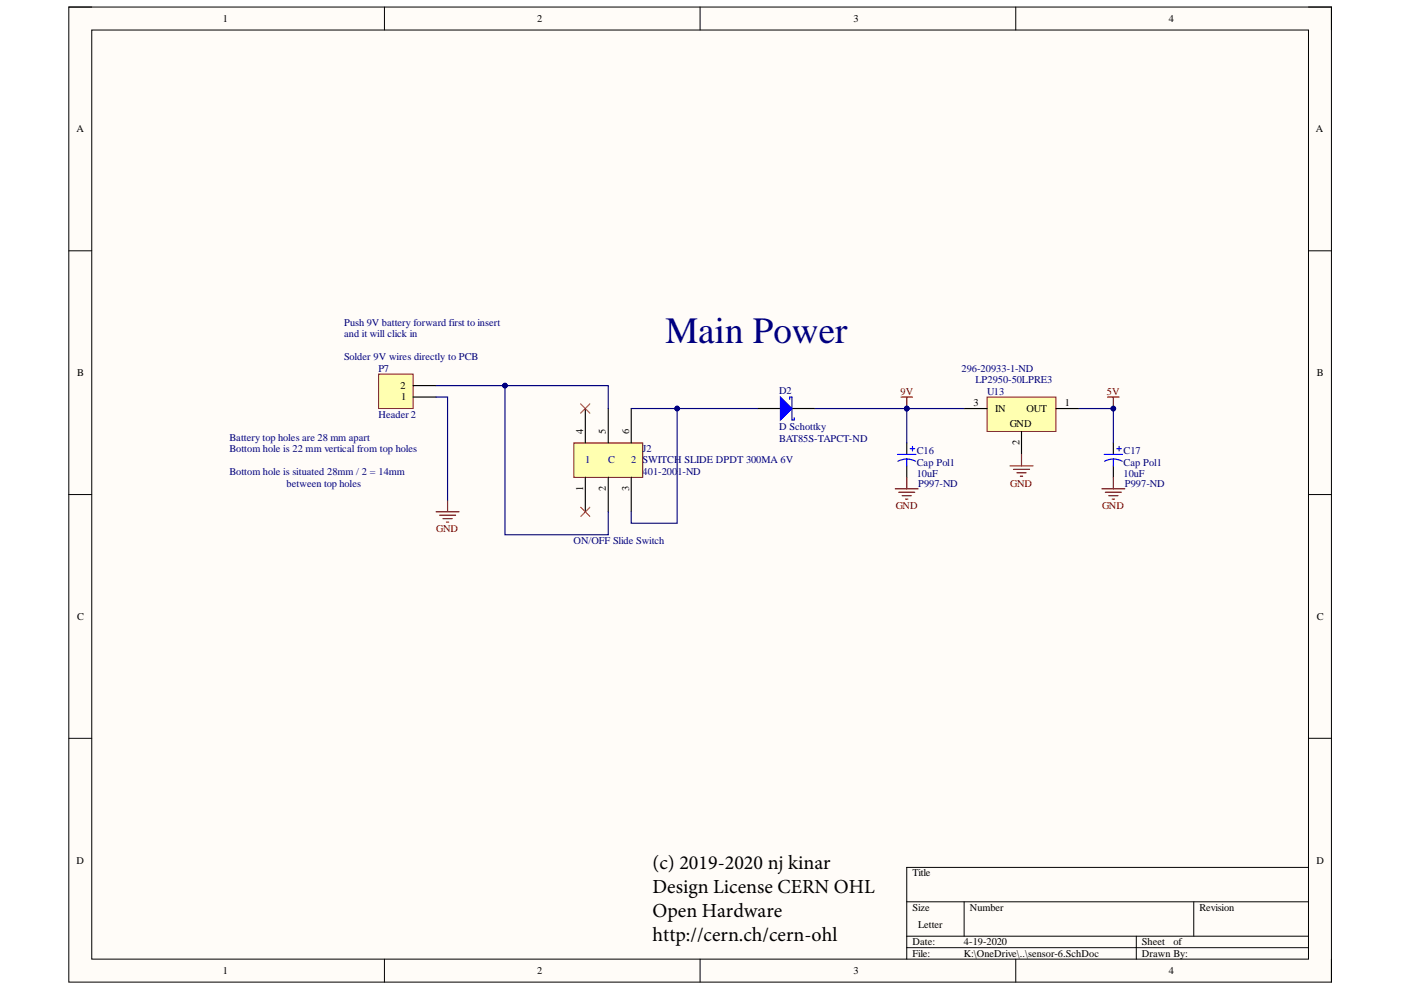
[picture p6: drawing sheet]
<svg xmlns="http://www.w3.org/2000/svg" width="297mm" height="210mm" viewBox="0 0 297 210" stroke-linecap="round" stroke-linejoin="round" font-family="sans-serif">
<defs><g id="words">
<text font-size="7.9" fill="#000080" x="141.1" y="72.7">Main Power</text>
<g font-size="4.2">
<text x="138.4" y="184.3">(c) 2019-2020 nj kinar</text>
<text x="138.4" y="189.4">Design License CERN OHL</text>
<text x="138.4" y="194.5">Open Hardware</text>
<text x="138.4" y="199.6">http://cern.ch/cern-ohl</text>
</g>
<g font-size="2.2">
<text x="47.2" y="4.6">1</text>
<text x="113.9" y="4.6">2</text>
<text x="180.9" y="4.6">3</text>
<text x="247.8" y="4.6">4</text>
<text x="16.2" y="28.1">A</text>
<text x="279" y="28.1">A</text>
<text x="16.3" y="79.7">B</text>
<text x="84.9" y="82.4">2</text>
<text x="279.2" y="79.7">B</text>
<text x="85" y="84.9">1</text>
<text x="206.4" y="86.1">3</text>
<text x="211" y="87.4">IN</text>
<text x="217.7" y="87.4">OUT</text>
<text x="225.8" y="86.1">1</text>
<text x="123.6" y="92" transform="rotate(-90 123.6 92)">4</text>
<text x="128.5" y="92" transform="rotate(-90 128.5 92)">5</text>
<text x="133.4" y="92" transform="rotate(-90 133.4 92)">6</text>
<text x="214.1" y="90.5">GND</text>
<text x="216.1" y="94.5" transform="rotate(-90 216.1 94.5)">2</text>
<text x="123.6" y="104" transform="rotate(-90 123.6 104)">1</text>
<text x="128.5" y="104.2" transform="rotate(-90 128.5 104.2)">2</text>
<text x="133.4" y="104.1" transform="rotate(-90 133.4 104.1)">3</text>
<text x="16.3" y="131.4">C</text>
<text x="279.2" y="131.4">C</text>
<text x="16.2" y="183.1">D</text>
<text x="193.5" y="185.8">Title</text>
<text x="279.1" y="183.1">D</text>
<text x="193.5" y="193.1">Size</text>
<text x="194.6" y="196.8">Letter</text>
<text x="205.6" y="193.1">Number</text>
<text x="254.3" y="193.1">Revision</text>
<text x="193.5" y="202.9">File:</text>
<text x="193.5" y="200.4">Date:</text>
<text x="204.4" y="202.9">K:\OneDrive\..\sensor-6.SchDoc</text>
<text x="204.4" y="200.4">4-19-2020</text>
<text x="242.1" y="202.9">Drawn By:</text>
<text x="242.1" y="200.4">Sheet</text>
<text x="248.8" y="200.4">of</text>
<text x="47.2" y="206.5">1</text>
<text x="113.9" y="206.5">2</text>
<text x="180.9" y="206.5">3</text>
<text x="247.8" y="206.5">4</text>
</g>
<g font-size="2.2" fill="#000080">
<text x="72.9" y="71.5">and it will click in</text>
<text x="72.9" y="69.1">Push 9V battery forward first to insert</text>
<text x="72.9" y="76.4">Solder 9V wires directly to PCB</text>
<text x="80.2" y="78.8">P7</text>
<text x="165.2" y="83.5">D2</text>
<text x="203.9" y="78.8">296-20933-1-ND</text>
<text x="206.8" y="81.3">LP2950-50LPRE3</text>
<text x="209.3" y="83.7">U13</text>
<text x="80.2" y="88.5">Header 2</text>
<text x="48.7" y="93.4">Battery top holes are 28 mm apart</text>
<text x="48.7" y="95.8">Bottom hole is 22 mm vertical from top holes</text>
<text x="136.2" y="95.8">J2</text>
<text x="165.2" y="93.6">BAT85S-TAPCT-ND</text>
<text x="165.2" y="91.2">D Schottky</text>
<text x="48.7" y="100.7">Bottom hole is situated 28mm / 2 = 14mm</text>
<text x="124.1" y="98.3">1</text>
<text x="129" y="98.3">C</text>
<text x="133.8" y="98.3">2 SWITCH SLIDE DPDT 300MA 6V</text>
<text x="136.2" y="100.7">401-2001-ND</text>
<text x="194.4" y="101.2">10uF</text>
<text x="194.4" y="96.3">C16</text>
<text x="194.4" y="98.8">Cap Pol1</text>
<text x="238.2" y="101.2">10uF</text>
<text x="238.2" y="96.3">C17</text>
<text x="238.2" y="98.8">Cap Pol1</text>
<text x="60.8" y="103.2">between top holes</text>
<text x="194.6" y="103.2">P997-ND</text>
<text x="238.5" y="103.2">P997-ND</text>
<text x="121.6" y="115.3">ON/OFF Slide Switch</text>
</g>
<g font-size="2.2" fill="#800000">
<text x="190.9" y="83.7">9V</text>
<text x="234.7" y="83.7">5V</text>
<text x="189.9" y="108">GND</text>
<text x="214.2" y="103.2">GND</text>
<text x="233.7" y="108">GND</text>
<text x="92.5" y="112.9">GND</text>
</g>
</g></defs>
<path d="M14.6 1.5h267.7v206.7h-267.7z" fill-rule="evenodd" fill="#fffcf8"/>
<path d="M14.6 1.5h267.7v206.7h-267.7z" fill="none" stroke="#000" stroke-width=".21"/>
<path d="M19.5 6.4h257.9v197h-257.9z" fill-rule="evenodd" fill="#fffcf8"/>
<g fill="none" stroke="#000" stroke-width=".21">
<path d="M14.6 1.5h4.8M19.5 6.4h257.9v197h-257.9zM81.5 1.5v4.9M148.4 1.5v4.9M215.4 1.5v4.9M277.4 1.5h4.9v4.9M14.6 53.2h4.8M277.4 53.2h4.9M14.6 104.9h4.8M277.4 104.9h4.9M14.6 156.5h4.8M277.4 156.5h4.9"/>
<path d="M192.2 191.2h85.2M192.2 198.5h85.2M204.4 191.2v7.3M240.9 198.5v4.9M253.1 191.2v7.3M277.4 183.9h-85.2v19.5M81.5 203.4v4.8M148.4 203.4v4.8M192.2 200.9h85.2M215.4 203.4v4.8M282.3 203.4v4.8"/>
</g>
<path d="M209.3 84.2h14.6v7.3h-14.6z" fill-rule="evenodd" fill="#ffffb0"/>
<path d="M209.3 84.2h14.6v7.3h-14.6z" fill="none" stroke="#800000" stroke-width=".21"/>
<path d="M192.2 93.9v2.4M192.2 98.8v2.4M204.4 86.6h4.9M216.6 91.5v4.8M223.9 86.6h4.9M236.1 93.9v2.4M236.1 98.8v2.4" fill="none" stroke="#000" stroke-width=".24"/>
<g fill="none" stroke="#800000" stroke-width=".24">
<path d="M214.1 98.8h4.9M214.9 99.5h3.4M216.6 96.3v2.5M189.8 103.6h4.9M190.5 104.4h3.5M191.3 105.1h1.9M192 105.8h.5M192.2 101.2v2.4M215.6 100.2h2M216.3 101h.5M233.6 103.6h4.9M234.3 104.4h3.5"/>
<path d="M235.1 105.1h1.9M235.8 105.8h.5M236.1 101.2v2.4"/>
</g>
<path d="M190.3 96.3h3.9M192.2 97.3l1.2 .2 .7 .3M192.2 97.3l-.7 .1-1.1 .4M192.2 97.3v1.5M193 95.1h1M193.5 94.6v1M234.1 96.3h3.9M236.1 97.3l.7 .1 1.1 .4M236.1 97.3l-1.2 .2-.7 .3M236.1 97.3v1.5M236.8 95.1h1M237.3 94.6v1" fill="none" stroke="#00f" stroke-width=".24"/>
<path d="M121.7 93.9h14.6v7.3h-14.6z" fill-rule="evenodd" fill="#ffffb0"/>
<path d="M121.7 93.9h14.6v7.3h-14.6z" fill="none" stroke="#800000" stroke-width=".21"/>
<path d="M124.1 86.6v7.3M129 86.6v7.3M133.8 86.6v7.3M124.1 101.2v7.3M129 101.2v7.3M133.8 101.2v7.3" fill="none" stroke="#000" stroke-width=".24"/>
<path d="M123.1 85.6l2 2M125.1 85.6l-2 2M123.1 107.5l2 2M125.1 107.5l-2 2" fill="none" stroke="#f00" stroke-width=".21"/>
<path d="M80.3 79.3h7.3v7.3h-7.3z" fill-rule="evenodd" fill="#ffffb0"/>
<path d="M80.3 79.3h7.3v7.3h-7.3z" fill="none" stroke="#800000" stroke-width=".21"/>
<path d="M87.6 84.2h4.9M87.6 81.8h4.9" fill="none" stroke="#000" stroke-width=".24"/>
<path d="M234.8 84.2h2.5M236.1 84.2v2.4M92.5 108.5h4.8M93.2 109.2h3.4M93.9 110h2M94.6 110.7h.5M94.9 106.1v2.4" fill="none" stroke="#800000" stroke-width=".24"/>
<circle cx="236.1" cy="86.6" r=".49" fill="#000080"/>
<circle cx="236.1" cy="86.6" r=".49" fill="none" stroke="#000080" stroke-width=".21"/>
<path d="M191 84.2h2.5M192.2 84.2v2.4" fill="none" stroke="#800000" stroke-width=".24"/>
<circle cx="192.2" cy="86.6" r=".49" fill="#000080"/>
<circle cx="192.2" cy="86.6" r=".49" fill="none" stroke="#000080" stroke-width=".21"/>
<path d="M160.6 86.6h4.9M167.9 86.6h4.9" fill="none" stroke="#000" stroke-width=".24"/>
<path d="M165.5 84.2l2.4 2.4-2.4 2.5z" fill="#00f"/>
<path d="M165.5 84.2l2.4 2.4-2.4 2.5zM167.4 84.7v-.5h.5v4.9h.5v-.5" fill="none" stroke="#00f" stroke-width=".24"/>
<path d="M192.2 86.6v7.3" fill="none" stroke="#000080" stroke-width=".24"/>
<circle cx="192.2" cy="86.6" r=".49" fill="#000080"/>
<circle cx="192.2" cy="86.6" r=".49" fill="none" stroke="#000080" stroke-width=".21"/>
<path d="M228.8 86.6h7.3v7.3" fill="none" stroke="#000080" stroke-width=".24"/>
<circle cx="236.1" cy="86.6" r=".49" fill="#000080"/>
<circle cx="236.1" cy="86.6" r=".49" fill="none" stroke="#000080" stroke-width=".21"/>
<path d="M133.8 86.6h9.8v24.3h-9.8v-2.4" fill="none" stroke="#000080" stroke-width=".24"/>
<circle cx="143.6" cy="86.6" r=".49" fill="#000080"/>
<circle cx="143.6" cy="86.6" r=".49" fill="none" stroke="#000080" stroke-width=".21"/>
<path d="M143.6 86.6h17" fill="none" stroke="#000080" stroke-width=".24"/>
<circle cx="143.6" cy="86.6" r=".49" fill="#000080"/>
<circle cx="143.6" cy="86.6" r=".49" fill="none" stroke="#000080" stroke-width=".21"/>
<path d="M129 86.6v-4.8h-21.9v31.6h21.9v-4.9" fill="none" stroke="#000080" stroke-width=".24"/>
<circle cx="107.1" cy="81.8" r=".49" fill="#000080"/>
<circle cx="107.1" cy="81.8" r=".49" fill="none" stroke="#000080" stroke-width=".21"/>
<path d="M92.5 81.8h14.6" fill="none" stroke="#000080" stroke-width=".24"/>
<circle cx="107.1" cy="81.8" r=".49" fill="#000080"/>
<circle cx="107.1" cy="81.8" r=".49" fill="none" stroke="#000080" stroke-width=".21"/>
<path d="M92.5 84.2h2.4v21.9M172.8 86.6h31.6" fill="none" stroke="#000080" stroke-width=".24"/>
<circle cx="192.2" cy="86.6" r=".49" fill="#000080"/>
<circle cx="192.2" cy="86.6" r=".49" fill="none" stroke="#000080" stroke-width=".21"/>
<use href="#words"/>
</svg>
